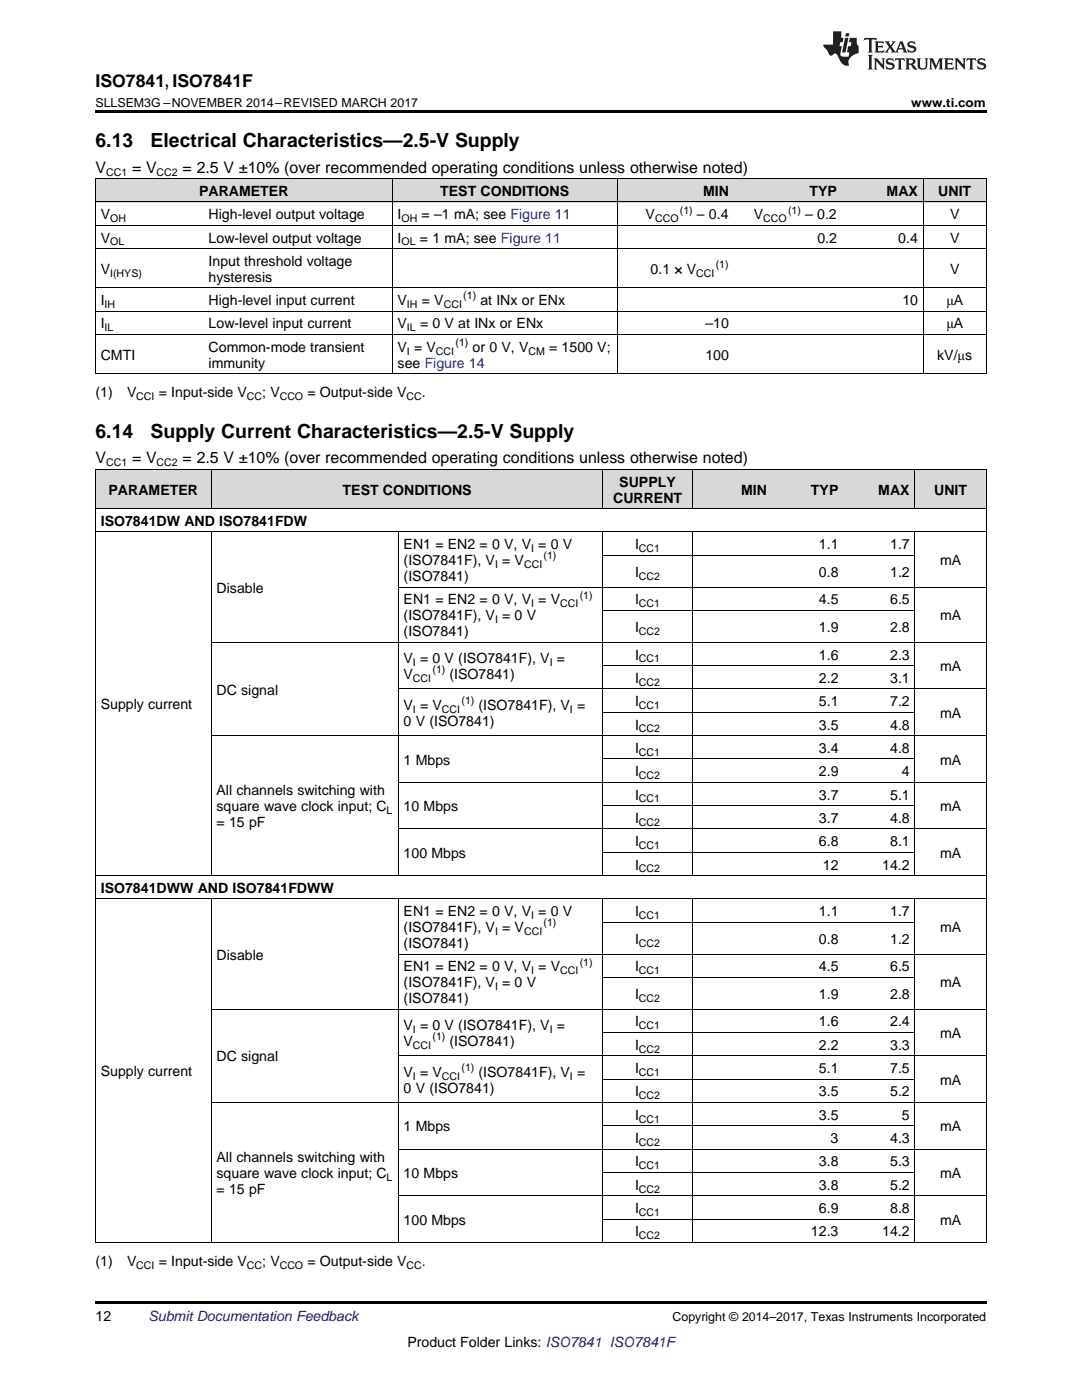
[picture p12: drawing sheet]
<svg xmlns="http://www.w3.org/2000/svg" width="216mm" height="279mm" viewBox="0 0 216 279" stroke-linecap="round" stroke-linejoin="round" font-family="sans-serif">
<defs><g id="words">
<g font-size="3.9">
<text x="19" y="29.3">6.13</text>
<text x="30.1" y="29.3">Electrical Characteristics—2.5-V Supply</text>
<text x="19" y="87.3">6.14</text>
<text x="30.1" y="87.3">Supply Current Characteristics—2.5-V Supply</text>
</g>
<text font-size="3.5" x="19" y="17.3">ISO7841, ISO7841F</text>
<g font-size="3.2">
<text x="19" y="34.4">V</text>
<text x="26.4" y="34.4">= V</text>
<text x="36.4" y="34.4">= 2.5 V ±10% (over recommended operating conditions unless otherwise noted)</text>
<text x="19" y="92.5">V</text>
<text x="26.4" y="92.5">= V</text>
<text x="36.4" y="92.5">= 2.5 V ±10% (over recommended operating conditions unless otherwise noted)</text>
</g>
<g font-size="2.8">
<text x="39.7" y="39.1">PARAMETER</text>
<text x="87.8" y="39.1">TEST CONDITIONS</text>
<text x="140.3" y="39.1">MIN</text>
<text x="161.5" y="39.1">TYP</text>
<text x="176.9" y="39.1">MAX</text>
<text x="187.2" y="39.1">UNIT</text>
<text x="20.1" y="43.7">V</text>
<text x="41.6" y="43.7">High-level output voltage</text>
<text x="79.3" y="43.7">I</text>
<text x="84.1" y="43.7">= –1 mA; see Figure 11</text>
<text x="128.8" y="43.7">V</text>
<text x="139.1" y="43.7">– 0.4</text>
<text x="150.4" y="43.7">V</text>
<text x="160.7" y="43.7">– 0.2</text>
<text x="189.6" y="43.7">V</text>
<text x="20.1" y="48.4">V</text>
<text x="41.6" y="48.4">Low-level output voltage</text>
<text x="41.6" y="53.1">Input threshold voltage</text>
<text x="79.3" y="48.4">I</text>
<text x="83.8" y="48.4">= 1 mA; see Figure 11</text>
<text x="163.1" y="48.4">0.2</text>
<text x="179.2" y="48.4">0.4</text>
<text x="189.6" y="48.4">V</text>
<text x="20.1" y="54.6">V</text>
<text x="41.6" y="56.2">hysteresis</text>
<text x="129.8" y="54.6">0.1 × V</text>
<text x="189.6" y="54.6">V</text>
<text x="20.1" y="60.9">I</text>
<text x="20.1" y="65.5">I</text>
<text x="41.6" y="60.9">High-level input current</text>
<text x="41.6" y="65.5">Low-level input current</text>
<text x="79.3" y="60.9">V</text>
<text x="79.3" y="65.5">V</text>
<text x="83.8" y="65.5">= 0 V at INx or ENx</text>
<text x="84.2" y="60.9">= V</text>
<text x="95.8" y="60.9">at INx or ENx</text>
<text x="140.8" y="65.5">–10</text>
<text x="180.1" y="60.9">10</text>
<text x="188.8" y="60.9">μA</text>
<text x="188.8" y="65.5">μA</text>
<text x="20.1" y="71.8">CMTI</text>
<text x="41.6" y="70.2">Common-mode transient</text>
<text x="79.3" y="70.2">V = V</text>
<text x="94.3" y="70.2">or 0 V, V</text>
<text x="109.6" y="70.2">= 1500 V;</text>
<text x="140.8" y="71.8">100</text>
<text x="187" y="71.8">kV/μs</text>
<text x="41.6" y="73.4">immunity</text>
<text x="79.3" y="73.4">see Figure 14</text>
<text x="19" y="79.2">(1)</text>
<text x="25.4" y="79.2">V</text>
<text x="31.7" y="79.2">= Input-side V</text>
<text x="52.3" y="79.2">; V</text>
<text x="61.3" y="79.2">= Output-side V</text>
<text x="84.2" y="79.2">.</text>
<text x="21.7" y="98.7">PARAMETER</text>
<text x="68.4" y="98.7">TEST CONDITIONS</text>
<text x="122.3" y="100.3">CURRENT</text>
<text x="123.6" y="97.1">SUPPLY</text>
<text x="147.9" y="98.7">MIN</text>
<text x="161.8" y="98.7">TYP</text>
<text x="175.3" y="98.7">MAX</text>
<text x="186.4" y="98.7">UNIT</text>
<text x="20.1" y="105">ISO7841DW AND ISO7841FDW</text>
<text x="80.5" y="109.6">EN1 = EN2 = 0 V, V = 0 V</text>
<text x="80.5" y="112.8">(ISO7841F), V = V</text>
<text x="126.7" y="109.6">I</text>
<text x="163.4" y="109.6">1.1</text>
<text x="177.6" y="109.6">1.7</text>
<text x="187.6" y="112.8">mA</text>
<text x="43.2" y="118.3">Disable</text>
<text x="80.5" y="116">(ISO7841)</text>
<text x="126.7" y="115.1">I</text>
<text x="163.4" y="115.1">0.8</text>
<text x="177.6" y="115.1">1.2</text>
<text x="80.5" y="120.6">EN1 = EN2 = 0 V, V = V</text>
<text x="80.5" y="123.8">(ISO7841F), V = 0 V</text>
<text x="126.7" y="120.6">I</text>
<text x="163.4" y="120.6">4.5</text>
<text x="177.6" y="120.6">6.5</text>
<text x="187.6" y="123.8">mA</text>
<text x="80.5" y="127">(ISO7841)</text>
<text x="126.7" y="126.1">I</text>
<text x="126.7" y="131.6">I</text>
<text x="163.4" y="126.1">1.9</text>
<text x="163.4" y="131.6">1.6</text>
<text x="177.6" y="126.1">2.8</text>
<text x="177.6" y="131.6">2.3</text>
<text x="80.5" y="132.4">V = 0 V (ISO7841F), V =</text>
<text x="80.5" y="135.5">V</text>
<text x="89.7" y="135.5">(ISO7841)</text>
<text x="126.7" y="136.3">I</text>
<text x="163.4" y="136.3">2.2</text>
<text x="177.6" y="136.3">3.1</text>
<text x="187.6" y="133.9">mA</text>
<text x="20.1" y="141.6">Supply current</text>
<text x="43.2" y="138.6">DC signal</text>
<text x="80.5" y="141.7">V = V</text>
<text x="95.5" y="141.7">(ISO7841F), V =</text>
<text x="126.7" y="140.9">I</text>
<text x="163.4" y="140.9">5.1</text>
<text x="177.6" y="140.9">7.2</text>
<text x="187.6" y="143.3">mA</text>
<text x="80.5" y="144.9">0 V (ISO7841)</text>
<text x="126.7" y="145.6">I</text>
<text x="163.4" y="145.6">3.5</text>
<text x="177.6" y="145.6">4.8</text>
<text x="80.5" y="152.6">1 Mbps</text>
<text x="126.7" y="150.2">I</text>
<text x="126.7" y="154.9">I</text>
<text x="163.4" y="150.2">3.4</text>
<text x="163.4" y="154.9">2.9</text>
<text x="177.6" y="150.2">4.8</text>
<text x="180" y="154.9">4</text>
<text x="187.6" y="152.6">mA</text>
<text x="43.2" y="158.7">All channels switching with</text>
<text x="43.2" y="161.9">square wave clock input; C</text>
<text x="80.5" y="161.9">10 Mbps</text>
<text x="126.7" y="159.6">I</text>
<text x="163.4" y="159.6">3.7</text>
<text x="177.6" y="159.6">5.1</text>
<text x="187.6" y="161.9">mA</text>
<text x="43.2" y="165.1">= 15 pF</text>
<text x="126.7" y="164.2">I</text>
<text x="163.4" y="164.2">3.7</text>
<text x="177.6" y="164.2">4.8</text>
<text x="80.5" y="171.2">100 Mbps</text>
<text x="126.7" y="168.9">I</text>
<text x="126.7" y="173.5">I</text>
<text x="163.4" y="168.9">6.8</text>
<text x="164.2" y="173.5">12</text>
<text x="176" y="173.5">14.2</text>
<text x="177.6" y="168.9">8.1</text>
<text x="187.6" y="171.2">mA</text>
<text x="20.1" y="178.2">ISO7841DWW AND ISO7841FDWW</text>
<text x="80.5" y="182.8">EN1 = EN2 = 0 V, V = 0 V</text>
<text x="126.7" y="182.8">I</text>
<text x="163.4" y="182.8">1.1</text>
<text x="177.6" y="182.8">1.7</text>
<text x="43.2" y="191.5">Disable</text>
<text x="80.5" y="186">(ISO7841F), V = V</text>
<text x="80.5" y="189.2">(ISO7841)</text>
<text x="126.7" y="188.3">I</text>
<text x="163.4" y="188.3">0.8</text>
<text x="177.6" y="188.3">1.2</text>
<text x="187.6" y="186">mA</text>
<text x="80.5" y="193.9">EN1 = EN2 = 0 V, V = V</text>
<text x="80.5" y="197">(ISO7841F), V = 0 V</text>
<text x="126.7" y="193.9">I</text>
<text x="163.4" y="193.9">4.5</text>
<text x="177.6" y="193.9">6.5</text>
<text x="187.6" y="197">mA</text>
<text x="80.5" y="200.2">(ISO7841)</text>
<text x="126.7" y="199.4">I</text>
<text x="163.4" y="199.4">1.9</text>
<text x="177.6" y="199.4">2.8</text>
<text x="80.5" y="205.6">V = 0 V (ISO7841F), V =</text>
<text x="80.5" y="208.8">V</text>
<text x="89.7" y="208.8">(ISO7841)</text>
<text x="126.7" y="204.9">I</text>
<text x="126.7" y="209.5">I</text>
<text x="163.4" y="204.9">1.6</text>
<text x="163.4" y="209.5">2.2</text>
<text x="177.6" y="204.9">2.4</text>
<text x="177.6" y="209.5">3.3</text>
<text x="187.6" y="207.2">mA</text>
<text x="20.1" y="214.8">Supply current</text>
<text x="43.2" y="211.8">DC signal</text>
<text x="80.5" y="214.9">V = V</text>
<text x="95.5" y="214.9">(ISO7841F), V =</text>
<text x="126.7" y="214.2">I</text>
<text x="163.4" y="214.2">5.1</text>
<text x="177.6" y="214.2">7.5</text>
<text x="80.5" y="218.1">0 V (ISO7841)</text>
<text x="126.7" y="218.8">I</text>
<text x="163.4" y="218.8">3.5</text>
<text x="177.6" y="218.8">5.2</text>
<text x="187.6" y="216.5">mA</text>
<text x="80.5" y="225.8">1 Mbps</text>
<text x="126.7" y="223.5">I</text>
<text x="163.4" y="223.5">3.5</text>
<text x="180" y="223.5">5</text>
<text x="187.6" y="225.8">mA</text>
<text x="43.2" y="232">All channels switching with</text>
<text x="126.7" y="228.1">I</text>
<text x="126.7" y="232.8">I</text>
<text x="163.4" y="232.8">3.8</text>
<text x="165.7" y="228.1">3</text>
<text x="177.6" y="228.1">4.3</text>
<text x="177.6" y="232.8">5.3</text>
<text x="43.2" y="235.1">square wave clock input; C</text>
<text x="43.2" y="238.3">= 15 pF</text>
<text x="80.5" y="235.1">10 Mbps</text>
<text x="126.7" y="237.5">I</text>
<text x="163.4" y="237.5">3.8</text>
<text x="177.6" y="237.5">5.2</text>
<text x="187.6" y="235.1">mA</text>
<text x="80.5" y="244.4">100 Mbps</text>
<text x="126.7" y="242.1">I</text>
<text x="163.4" y="242.1">6.9</text>
<text x="177.6" y="242.1">8.8</text>
<text x="187.6" y="244.4">mA</text>
<text x="126.7" y="246.8">I</text>
<text x="161.8" y="246.8">12.3</text>
<text x="176" y="246.8">14.2</text>
<text x="19" y="252.6">(1)</text>
<text x="25.4" y="252.6">V</text>
<text x="31.7" y="252.6">= Input-side V</text>
<text x="52.3" y="252.6">; V</text>
<text x="61.3" y="252.6">= Output-side V</text>
<text x="84.2" y="252.6">.</text>
<text x="19" y="263.6">12</text>
<text x="81.3" y="268.9">Product Folder Links: ISO7841 ISO7841F</text>
</g>
<text font-size="2.8" fill="#0000c8" x="29.6" y="263.6">Submit Documentation Feedback</text>
<g font-size="2.5">
<text x="19" y="21.4">SLLSEM3G –NOVEMBER 2014–REVISED MARCH 2017</text>
<text x="181.8" y="21.4">www.ti.com</text>
<text x="134.2" y="263.6">Copyright © 2014–2017, Texas Instruments Incorporated</text>
</g>
<g font-size="2.1">
<text x="21.2" y="35.1">CC1</text>
<text x="31.3" y="35.1">CC2</text>
<text x="22" y="44.3">OH</text>
<text x="80.1" y="44.3">OH</text>
<text x="130.7" y="44.3">CCO</text>
<text x="135.7" y="42.6">(1)</text>
<text x="152.3" y="44.3">CCO</text>
<text x="157.2" y="42.6">(1)</text>
<text x="22" y="49">OL</text>
<text x="80.1" y="49">OL</text>
<text x="142.8" y="53.5">(1)</text>
<text x="22" y="55.2">I(HYS)</text>
<text x="92.4" y="59.8">(1)</text>
<text x="138.9" y="55.2">CCI</text>
<text x="20.9" y="61.5">IH</text>
<text x="81.2" y="61.5">IH</text>
<text x="88.5" y="61.5">CCI</text>
<text x="20.9" y="66.1">IL</text>
<text x="81.2" y="66.1">IL</text>
<text x="81.2" y="70.8">I</text>
<text x="87" y="70.8">CCI</text>
<text x="90.9" y="69.1">(1)</text>
<text x="105.4" y="70.8">CM</text>
<text x="27.2" y="79.8">CCI</text>
<text x="49.3" y="79.8">CC</text>
<text x="55.8" y="79.8">CCO</text>
<text x="81.1" y="79.8">CC</text>
<text x="21.2" y="93.1">CC1</text>
<text x="31.3" y="93.1">CC2</text>
<text x="98.8" y="113.3">I</text>
<text x="104.6" y="113.3">CCI</text>
<text x="106" y="110.2">I</text>
<text x="108.5" y="111.7">(1)</text>
<text x="127.5" y="110.2">CC1</text>
<text x="115.7" y="119.5">(1)</text>
<text x="127.5" y="115.7">CC2</text>
<text x="98.8" y="124.4">I</text>
<text x="106" y="121.2">I</text>
<text x="111.8" y="121.2">CCI</text>
<text x="127.5" y="121.2">CC1</text>
<text x="127.5" y="126.7">CC2</text>
<text x="82.4" y="132.9">I</text>
<text x="82.4" y="136.1">CCI</text>
<text x="86.3" y="134.4">(1)</text>
<text x="109.7" y="132.9">I</text>
<text x="127.5" y="132.2">CC1</text>
<text x="127.5" y="136.8">CC2</text>
<text x="82.4" y="142.2">I</text>
<text x="88.2" y="142.2">CCI</text>
<text x="92.1" y="140.5">(1)</text>
<text x="113.7" y="142.2">I</text>
<text x="127.5" y="141.5">CC1</text>
<text x="127.5" y="146.2">CC2</text>
<text x="127.5" y="150.8">CC1</text>
<text x="127.5" y="155.5">CC2</text>
<text x="127.5" y="160.1">CC1</text>
<text x="77.2" y="162.5">L</text>
<text x="127.5" y="164.8">CC2</text>
<text x="127.5" y="169.4">CC1</text>
<text x="127.5" y="174.1">CC2</text>
<text x="106" y="183.4">I</text>
<text x="108.5" y="184.9">(1)</text>
<text x="127.5" y="183.4">CC1</text>
<text x="98.8" y="186.6">I</text>
<text x="104.6" y="186.6">CCI</text>
<text x="127.5" y="188.9">CC2</text>
<text x="98.8" y="197.6">I</text>
<text x="106" y="194.4">I</text>
<text x="111.8" y="194.4">CCI</text>
<text x="115.7" y="192.7">(1)</text>
<text x="127.5" y="194.4">CC1</text>
<text x="127.5" y="199.9">CC2</text>
<text x="82.4" y="206.2">I</text>
<text x="82.4" y="209.3">CCI</text>
<text x="86.3" y="207.6">(1)</text>
<text x="109.7" y="206.2">I</text>
<text x="127.5" y="205.4">CC1</text>
<text x="82.4" y="215.5">I</text>
<text x="88.2" y="215.5">CCI</text>
<text x="92.1" y="213.8">(1)</text>
<text x="113.7" y="215.5">I</text>
<text x="127.5" y="210.1">CC2</text>
<text x="127.5" y="214.7">CC1</text>
<text x="127.5" y="219.4">CC2</text>
<text x="127.5" y="224">CC1</text>
<text x="127.5" y="228.7">CC2</text>
<text x="127.5" y="233.4">CC1</text>
<text x="77.2" y="235.7">L</text>
<text x="127.5" y="238">CC2</text>
<text x="127.5" y="242.7">CC1</text>
<text x="127.5" y="247.3">CC2</text>
<text x="27.2" y="253.2">CCI</text>
<text x="49.3" y="253.2">CC</text>
<text x="55.8" y="253.2">CCO</text>
<text x="81.1" y="253.2">CC</text>
</g>
</g></defs>
<g fill="#d8d8d8">
<path d="M19 93.7h23.2v7.9h-23.2z"/>
<path d="M42.2 93.7h37.3v7.9h-37.3z"/>
<path d="M79.5 93.7h40.9v7.9h-40.9z"/>
<path d="M120.4 93.7h17.7v7.9h-17.7z"/>
<path d="M138.1 93.7h16.1v7.9h-16.1z"/>
<path d="M154.2 93.7h14.2v7.9h-14.2z"/>
<path d="M168.4 93.7h14.2v7.9h-14.2z"/>
<path d="M182.6 93.7h14.2v7.9h-14.2z"/>
<path d="M19 35.7h21.6v4.7h-21.6z"/>
<path d="M40.6 35.7h37.7v4.7h-37.7z"/>
<path d="M78.3 35.7h32.3v4.7h-32.3z"/>
<path d="M110.6 35.7h12.6v4.7h-12.6z"/>
<path d="M123.2 35.7h23.3v4.7h-23.3z"/>
<path d="M146.5 35.7h21.6v4.7h-21.6z"/>
<path d="M168.1 35.7h16.2v4.7h-16.2z"/>
<path d="M184.3 35.7h12.5v4.7h-12.5z"/>
</g>
<g fill="#000">
<path d="M19 22h177.8v.5h-177.8zM19 74.6h.2zM78.2 74.6h.1zM110.5 74.6h.1zM123.1 74.6h.1zM184.1 74.6h.2zM196.7 74.6h.1zM19 248h.2zM79.4 248h.1zM120.3 248h.1zM138 248h.1zM182.5 248h.1z"/>
<path d="M196.7 248h.1zM19 259.7h177.8v.5h-177.8z"/>
</g>
<g fill="none" stroke="#000" stroke-width=".2">
<path d="M19 35.6h177.8M19.1 35.7v38.9M78.2 35.7v38.9M123.1 35.7v38.9M184.2 35.7v38.9M196.8 35.7v38.9M19 57.4h177.8M19 49.6h177.8M19 45h177.8M19 40.3h177.8M19 74.6h177.8M19 66.8h177.8"/>
<path d="M19 62.1h177.8M19 93.7h177.8v154.3M19.1 93.7v154.3M42.1 93.7v7.9M120.3 93.7v7.9M138.1 93.7v7.9M182.5 93.7v7.9M19 106.2h177.8M19 101.5h177.8M42.1 106.2v68.6M79.4 106.2v68.6M79.5 117.2h117.3"/>
<path d="M120.3 106.2v68.6M120.4 110.8h62.2M138.1 106.2v68.6M182.5 106.2v68.6M42.2 128.2h154.6M79.5 137.5h117.3M120.4 132.8h62.2M120.4 121.8h62.2M42.2 146.8h154.6M79.5 156.1h117.3M120.4 151.5h62.2M120.4 142.2h62.2"/>
<path d="M19 179.4h177.8M19 174.7h177.8M42.1 179.4v68.6M79.4 179.4v68.6M79.5 165.4h117.3M120.3 179.4v68.6M120.4 170.1h62.2M120.4 160.8h62.2M138.1 179.4v68.6M182.5 179.4v68.6M79.5 190.4h117.3M120.4 195.1h62.2"/>
<path d="M120.4 184.1h62.2M42.2 201.4h154.6M79.5 210.7h117.3M120.4 215.4h62.2M120.4 206.1h62.2M42.2 220h154.6M79.5 238.7h117.3M79.5 229.4h117.3M120.4 234h62.2M120.4 224.7h62.2M19 248h177.8M120.4 243.3h62.2"/>
</g>
<g fill="#231f20">
<path d="M172.5 7.6l-.1 .5 .4-.2h.6v.1v2.1l-.2 .4h.9l-.2-.4v-2.1l.1-.1h.5l.5 .2-.2-.5zM174.5 8.3l.2 .3v1.5l-.2 .4h1.8l.2-.6a1.04 1.04 0 0 1-1.3 .2v-.7h.6l.3 .2v-.6l-.3 .2h-.6v-.6l.8-.1 .4 .3-.2-.5zM176.5 8.3l.9 1.1-.9 1.1h.8l-.2-.2 .4-.7 .5 .7-.2 .2h1.5l-.2-.2 .2-.4h.9l.1 .4-.2 .2h1l-.3-.3-.7-1.9h-.5l-.9 2-.8-1 .9-1h-.8l.1 .3-.4 .5-.3-.6 .1-.2zM179.7 8.6l.4 1h-.7zM181.3 8.4a.63 .63 0 0 0-.2 .7 .63 .63 0 0 0 .6 .4l.6 .2 .1 .2a.75 .75 0 0 1-.7 .4 .75 .75 0 0 1-.6-.5l.1 .7 .1-.1a1.11 1.11 0 0 0 1.5-.6 1.13 1.13 0 0 0-1.2-.8l-.1-.4a1.04 1.04 0 0 1 1.2 .2l-.2-.5-.2 .1-.4-.2zM173.2 10.9l.2 .4v2.2l-.2 .4h1l-.3-.4v-2.2l.3-.4zM174.3 11.6l.3 .4v1.5l-.3 .4h.8l-.2-.4v-1.3l1.5 1.7v-1.9l.2-.4h-.7l.2 .4v.9l-1.1-1.3zM177 11.8a.62 .62 0 0 0-.2 .7 .62 .62 0 0 0 .6 .4l.6 .1 .1 .3a.76 .76 0 0 1-.7 .3 .76 .76 0 0 1-.7-.4l.2 .7 .1-.1a1.11 1.11 0 0 0 1.5-.6 1.13 1.13 0 0 0-1.2-.8l-.1-.4a1.04 1.04 0 0 1 1.2 .2l-.2-.6-.2 .1-.5-.1zM178.7 11.6l-.2 .6a.61 .61 0 0 1 .8-.3v1.6l-.2 .4h.9l-.2-.4v-1.6a.63 .63 0 0 1 .7 .3l-.1-.6zM180.6 11.6l.3 .4v1.5l-.3 .4h1l-.2-.2-.1-.8 .6 .2a.76 .76 0 0 0 1.2 .7l-1-1a.58 .58 0 0 0 .6-.5 .58 .58 0 0 0-.5-.6zM181.4 11.9h.1a.45 .45 0 0 1 .5 .1 .45 .45 0 0 1 .1 .5l-.8 .2zM182.9 11.6l.2 .2a2.17 2.17 0 0 0 .3 1.9 .99 .99 0 0 0 1.6-.6v-1.1l.2-.4h-.7l.2 .2a1.92 1.92 0 0 1-.2 1.8 .6 .6 0 0 1-.9-.5v-1.1l.2-.4zM185.4 11.6l.2 .4v1.5l-.2 .4h.7l-.2-.4v-1.4l.8 1.8 .8-1.8v1.4l-.2 .4h.9l-.2-.4v-1.5l.2-.4h-.8l-.6 1.5-.6-1.5zM188.4 11.6l.2 .4v1.5l-.2 .4h1.8l.1-.6a1.04 1.04 0 0 1-1.2 .1v-.6h.5l.4 .2v-.6l-.4 .2h-.5v-.7h.8l.3 .3-.1-.6zM190.5 11.6l.2 .4v1.5l-.2 .4h.7l-.2-.4v-1.3l1.5 1.7v-1.9l.2-.4h-.7l.2 .4v.9l-1.1-1.3zM192.9 11.6l-.1 .6a.61 .61 0 0 1 .7-.3l.1 1.6-.3 .4h1l-.3-.4 .1-1.6a.63 .63 0 0 1 .7 .3l-.1-.6zM195.2 11.8a.62 .62 0 0 0-.2 .7 .62 .62 0 0 0 .6 .4l.6 .1 .1 .3a.76 .76 0 0 1-.7 .3 .76 .76 0 0 1-.6-.4l.1 .7 .1-.1a1.11 1.11 0 0 0 1.6-.6 1.13 1.13 0 0 0-1.3-.8l-.1-.4a1.04 1.04 0 0 1 1.2 .2l-.1-.6-.2 .1-.5-.1z"/>
<path d="M166.2 6.3v2.6h-1.9v.4l.8 .9a.91 .91 0 0 0 1 .8 .56 .56 0 0 1 .5-.3 .56 .56 0 0 1 .5 .3l.4 .8a1.53 1.53 0 0 0 1.9 1.2 1.54 1.54 0 0 1 1-2.1l.9-.3v-1.4a1.52 1.52 0 0 1-.4-1.6h-1.3l-.2 .8h.5l-.2 .8h-.5l-.1 1v.2l.4 .1-.2 .8a1.93 1.93 0 0 1-1.6-.3l.3-1.8h-.5l.2-.8h.4l.2-.8h-.4v-1.3zM168.6 7.6l-.6 2.9h.7l.6-2.9zM168.8 6.6l-.1 .7h.6l.2-.7z"/>
</g>
<use href="#words"/>
</svg>
